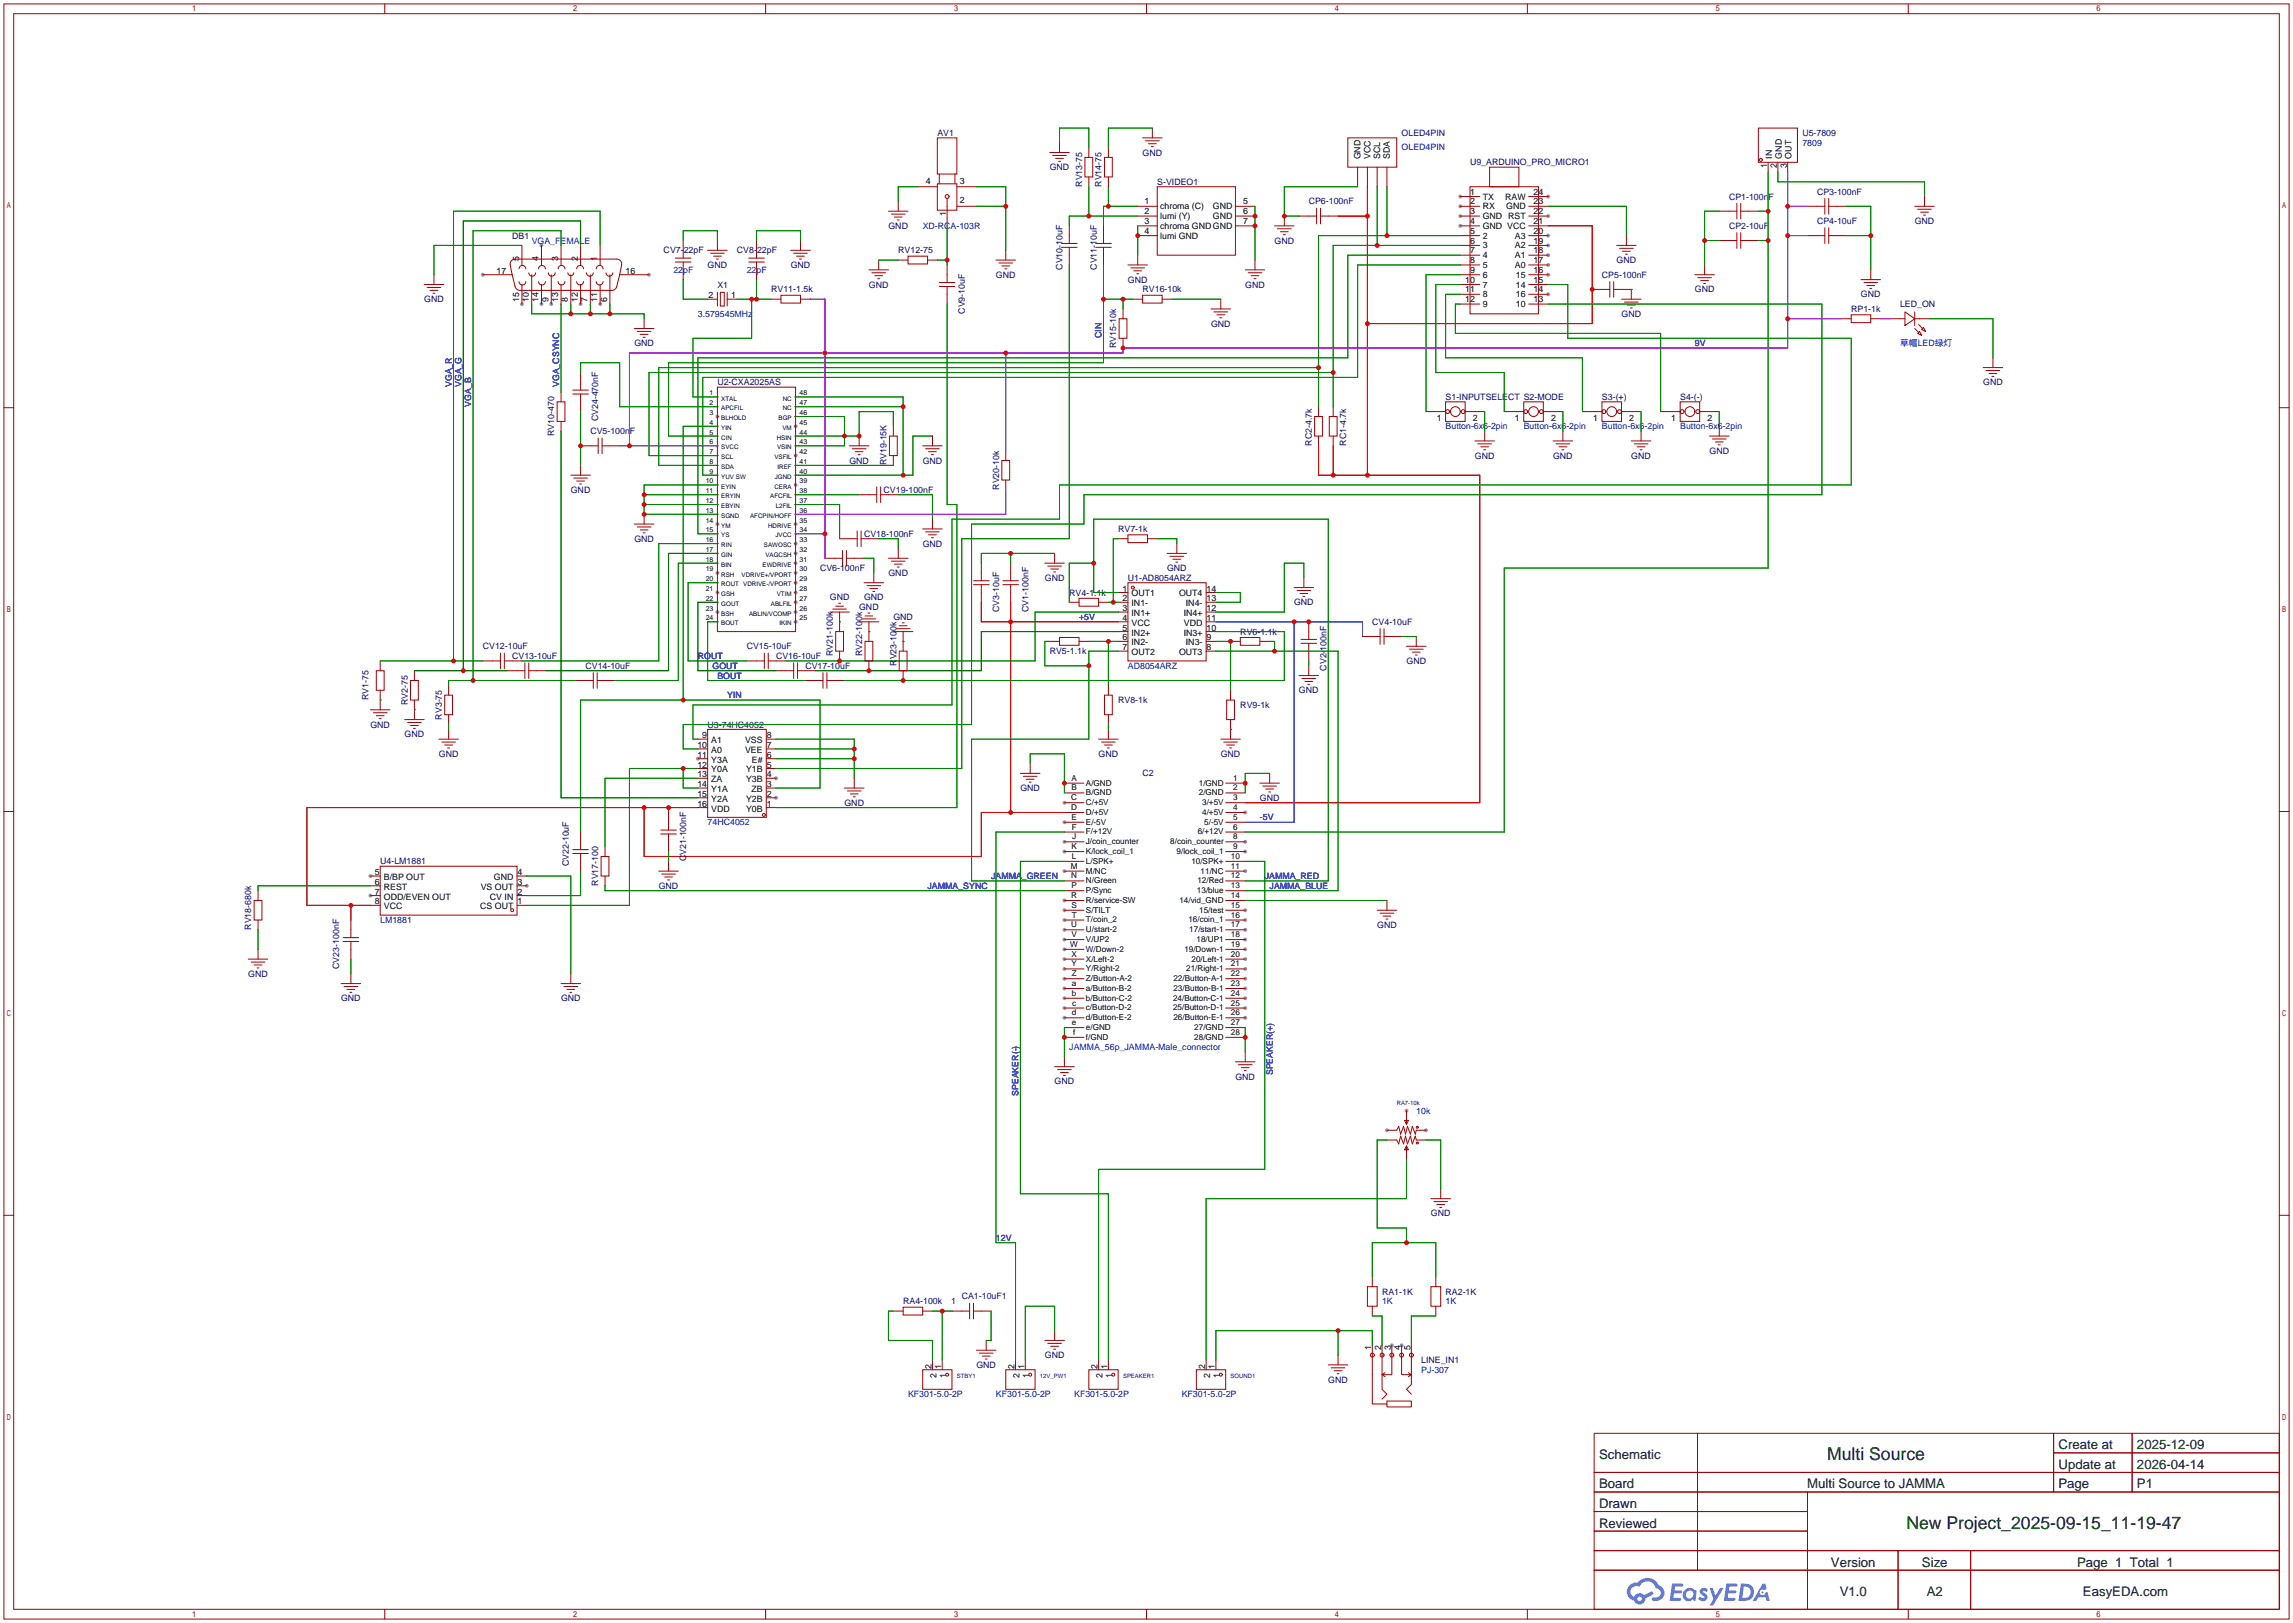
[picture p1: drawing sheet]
<svg xmlns="http://www.w3.org/2000/svg" width="596mm" height="422mm" viewBox="0 0 596 422" stroke-linecap="round" stroke-linejoin="round" font-family="sans-serif">
<defs><g id="words">
<g font-size="4.6">
<text x="474.8" y="379.4">Multi Source</text>
<text x="495.4" y="397.2">New Project_2025-09-15_11-19-47</text>
</g>
<g font-size="3.4">
<text x="534.9" y="376.5">Create at</text>
<text x="555.3" y="376.5">2025-12-09</text>
<text x="415.5" y="379.1">Schematic</text>
<text x="534.9" y="381.6">Update at</text>
<text x="555.3" y="381.6">2026-04-14</text>
<text x="415.5" y="386.7">Board</text>
<text x="469.6" y="386.7">Multi Source to JAMMA</text>
<text x="534.9" y="386.7">Page</text>
<text x="555.3" y="386.7">P1</text>
<text x="415.5" y="391.8">Drawn</text>
<text x="415.5" y="396.9">Reviewed</text>
<text x="475.8" y="407">Version</text>
<text x="499.5" y="407">Size</text>
<text x="539.8" y="407">Page 1 Total 1</text>
<text x="478.1" y="414.6">V1.0</text>
<text x="500.7" y="414.6">A2</text>
<text x="541.3" y="414.6">EasyEDA.com</text>
</g>
<g font-size="2.3" fill="#000080">
<text x="243.6" y="35.3">AV1</text>
<text x="364.2" y="35.3">OLED4PIN</text>
<text x="468.4" y="35.3">U5-7809</text>
<text x="296.9" y="40.4">GND</text>
<text x="272.8" y="44.2">GND</text>
<text x="382" y="43">U9_ARDUINO_PRO_MICRO1</text>
<text x="281.2" y="48.5" transform="rotate(-90 281.2 48.5)">RV13-75</text>
<text x="286.3" y="48.5" transform="rotate(-90 286.3 48.5)">RV14-75</text>
<text x="300.7" y="48">S-VIDEO1</text>
<text x="340.1" y="53.1">CP6-100nF</text>
<text x="449.3" y="51.8">CP1-100nF</text>
<text x="472.2" y="50.6">CP3-100nF</text>
<text x="230.9" y="59.5">GND</text>
<text x="449.3" y="59.5">CP2-10uF</text>
<text x="472.2" y="58.2">CP4-10uF</text>
<text x="497.6" y="58.2">GND</text>
<text x="133.1" y="62">DB1</text>
<text x="172.5" y="65.8">CV7-22pF</text>
<text x="191.5" y="65.8">CV8-22pF</text>
<text x="233.4" y="65.8">RV12-75</text>
<text x="331.2" y="63.3">GND</text>
<text x="183.9" y="69.6">GND</text>
<text x="205.5" y="69.6">GND</text>
<text x="276.1" y="70.1" transform="rotate(-90 276.1 70.1)">CV10-10uF</text>
<text x="285" y="70.1" transform="rotate(-90 285 70.1)">CV11-10uF</text>
<text x="420.1" y="68.4">GND</text>
<text x="186.4" y="74.7">X1</text>
<text x="200.4" y="76">RV11-1.5k</text>
<text x="225.8" y="74.7">GND</text>
<text x="258.8" y="72.2">GND</text>
<text x="293.1" y="73.4">GND</text>
<text x="296.9" y="76">RV16-10k</text>
<text x="323.6" y="74.7">GND</text>
<text x="416.3" y="72.2">CP5-100nF</text>
<text x="440.4" y="76">GND</text>
<text x="483.6" y="77.2">GND</text>
<text x="110.2" y="78.5">GND</text>
<text x="250.7" y="81.5" transform="rotate(-90 250.7 81.5)">CV9-10uF</text>
<text x="421.4" y="82.3">GND</text>
<text x="481.1" y="81.1">RP1-1k</text>
<text x="493.8" y="79.8">LED_ON</text>
<text x="164.8" y="89.9">GND</text>
<text x="314.7" y="84.9">GND</text>
<text x="290.1" y="90.4" transform="rotate(-90 290.1 90.4)">RV15-10k</text>
<text x="186.4" y="100.1">U2-CXA2025AS</text>
<text x="515.4" y="100.1">GND</text>
<text x="375.7" y="103.9">S1-INPUTSELECT S2-MODE</text>
<text x="416.3" y="103.9">S3-(+)</text>
<text x="436.6" y="103.9">S4-(-)</text>
<text x="144" y="113.3" transform="rotate(-90 144 113.3)">RV10-470</text>
<text x="153.4" y="112.8">CV5-100nF</text>
<text x="155.5" y="109.5" transform="rotate(-90 155.5 109.5)">CV24-470nF</text>
<text x="340.9" y="115.8" transform="rotate(-90 340.9 115.8)">RC2-4.7k</text>
<text x="349.8" y="115.8" transform="rotate(-90 349.8 115.8)">RC1-4.7k</text>
<text x="383.3" y="119.2">GND</text>
<text x="403.6" y="119.2">GND</text>
<text x="423.9" y="119.2">GND</text>
<text x="444.2" y="117.9">GND</text>
<text x="220.7" y="120.4">GND</text>
<text x="230.4" y="120.9" transform="rotate(-90 230.4 120.9)">RV19-15K</text>
<text x="239.8" y="120.4">GND</text>
<text x="148.3" y="128">GND</text>
<text x="229.6" y="128">CV19-100nF</text>
<text x="259.6" y="127.3" transform="rotate(-90 259.6 127.3)">RV20-10k</text>
<text x="164.8" y="140.7">GND</text>
<text x="224.5" y="139.5">CV18-100nF</text>
<text x="239.8" y="142">GND</text>
<text x="290.6" y="138.2">RV7-1k</text>
<text x="213.1" y="148.4">CV6-100nF</text>
<text x="230.9" y="149.6">GND</text>
<text x="303.3" y="148.4">GND</text>
<text x="215.6" y="156">GND</text>
<text x="224.5" y="156">GND</text>
<text x="271.5" y="150.9">GND</text>
<text x="277.9" y="154.7">RV4-1.1k</text>
<text x="293.1" y="150.9">U1-AD8054ARZ</text>
<text x="223.3" y="158.5">GND</text>
<text x="232.2" y="161.1">GND</text>
<text x="259.6" y="159" transform="rotate(-90 259.6 159)">CV3-10uF</text>
<text x="267.2" y="159" transform="rotate(-90 267.2 159)">CV1-100nF</text>
<text x="336.3" y="157.3">GND</text>
<text x="322.3" y="164.9">RV6-1.1k</text>
<text x="356.6" y="162.3">CV4-10uF</text>
<text x="125.5" y="168.7">CV12-10uF</text>
<text x="133.1" y="171.2">CV13-10uF</text>
<text x="152.1" y="173.8">CV14-10uF</text>
<text x="194.1" y="168.7">CV15-10uF</text>
<text x="201.7" y="171.2">CV16-10uF</text>
<text x="209.3" y="173.8">CV17-10uF</text>
<text x="216.4" y="170.4" transform="rotate(-90 216.4 170.4)">RV21-100k</text>
<text x="224.1" y="170.4" transform="rotate(-90 224.1 170.4)">RV22-100k</text>
<text x="232.9" y="173" transform="rotate(-90 232.9 173)">RV23-100k</text>
<text x="272.8" y="170">RV5-1.1k</text>
<text x="365.5" y="172.5">GND</text>
<text x="344.7" y="174.2" transform="rotate(-90 344.7 174.2)">CV2-100nF</text>
<text x="95.8" y="181.9" transform="rotate(-90 95.8 181.9)">RV1-75</text>
<text x="105.9" y="183.1" transform="rotate(-90 105.9 183.1)">RV2-75</text>
<text x="290.6" y="182.7">RV8-1k</text>
<text x="322.3" y="183.9">RV9-1k</text>
<text x="337.6" y="180.1">GND</text>
<text x="96.3" y="189">GND</text>
<text x="105.2" y="191.5">GND</text>
<text x="114.8" y="186.9" transform="rotate(-90 114.8 186.9)">RV3-75</text>
<text x="183.9" y="189">U3-74HC4052</text>
<text x="114" y="196.6">GND</text>
<text x="285.5" y="196.6">GND</text>
<text x="317.2" y="196.6">GND</text>
<text x="296.9" y="201.7">C2</text>
<text x="219.5" y="209.3">GND</text>
<text x="265.2" y="205.5">GND</text>
<text x="327.4" y="208.1">GND</text>
<text x="98.8" y="224.6">U4-LM1881</text>
<text x="147.9" y="225" transform="rotate(-90 147.9 225)">CV22-10uF</text>
<text x="178.3" y="223.8" transform="rotate(-90 178.3 223.8)">CV21-100nF</text>
<text x="155.5" y="230.1" transform="rotate(-90 155.5 230.1)">RV17-100</text>
<text x="171.2" y="230.9">GND</text>
<text x="65.3" y="241.6" transform="rotate(-90 65.3 241.6)">RV18-680k</text>
<text x="357.9" y="241.1">GND</text>
<text x="88.2" y="251.7" transform="rotate(-90 88.2 251.7)">CV23-100nF</text>
<text x="64.5" y="253.8">GND</text>
<text x="88.6" y="260.1">GND</text>
<text x="145.8" y="260.1">GND</text>
<text x="274.1" y="281.7">GND</text>
<text x="321.1" y="280.4">GND</text>
<text x="371.9" y="316">GND</text>
<text x="234.7" y="338.9">RA4-100k</text>
<text x="247.2" y="338.9">1</text>
<text x="249.9" y="337.6">CA1-10uF1</text>
<text x="359.2" y="336.3">RA1-1K</text>
<text x="375.7" y="336.3">RA2-1K</text>
<text x="271.5" y="352.8">GND</text>
<text x="253.7" y="355.4">GND</text>
<text x="345.2" y="359.2">GND</text>
<text x="369.3" y="354.1">LINE_IN1</text>
</g>
<g font-size="2.3">
<text x="353.6" y="41.4" transform="rotate(-90 353.6 41.4)">GND</text>
<text x="356.1" y="41.4" transform="rotate(-90 356.1 41.4)">VCC</text>
<text x="358.7" y="41.4" transform="rotate(-90 358.7 41.4)">SCL</text>
<text x="361.2" y="41.4" transform="rotate(-90 361.2 41.4)">SDA</text>
<text x="460.5" y="41.2" transform="rotate(-90 460.5 41.2)">IN</text>
<text x="463" y="41.2" transform="rotate(-90 463 41.2)">GND</text>
<text x="465.6" y="41.2" transform="rotate(-90 465.6 41.2)">OUT</text>
<text x="240.6" y="47.8">4</text>
<text x="249.4" y="47.8">3</text>
<text x="459.2" y="43.6" transform="rotate(-90 459.2 43.6)">1</text>
<text x="461.8" y="43.6" transform="rotate(-90 461.8 43.6)">2</text>
<text x="464.3" y="43.6" transform="rotate(-90 464.3 43.6)">3</text>
<text x="249.4" y="52.9">2</text>
<text x="297.4" y="53.1">1</text>
<text x="323.1" y="53.1">5</text>
<text x="382" y="50.6">1</text>
<text x="382" y="53.1">2</text>
<text x="385.3" y="51.8">TX</text>
<text x="391.2" y="51.8">RAW</text>
<text x="398.5" y="53.1">23</text>
<text x="398.5" y="50.6">24</text>
<text x="245.9" y="56.1" transform="rotate(-90 245.9 56.1)">1</text>
<text x="297.4" y="55.7">2</text>
<text x="297.4" y="58.2">3</text>
<text x="301.5" y="54.4">chroma (C)</text>
<text x="301.5" y="56.9">lumi (Y)</text>
<text x="301.5" y="59.5">chroma GNDGND</text>
<text x="315.2" y="56.9">GND</text>
<text x="315.2" y="54.4">GND</text>
<text x="323.1" y="58.2">7</text>
<text x="323.1" y="55.7">6</text>
<text x="382" y="55.7">3</text>
<text x="382" y="58.2">4</text>
<text x="385.3" y="54.4">RX</text>
<text x="385.3" y="56.9">GND RST</text>
<text x="385.3" y="59.5">GND VCC</text>
<text x="391.4" y="54.4">GND</text>
<text x="398.5" y="58.2">21</text>
<text x="398.5" y="55.7">22</text>
<text x="297.4" y="60.7">4</text>
<text x="301.5" y="62">lumi GND</text>
<text x="382" y="60.7">5</text>
<text x="382" y="63.3">6</text>
<text x="382" y="65.8">7</text>
<text x="385.3" y="62">2</text>
<text x="385.3" y="64.5">3</text>
<text x="393.7" y="64.5">A2</text>
<text x="393.7" y="62">A3</text>
<text x="398.5" y="65.8">18</text>
<text x="398.5" y="63.3">19</text>
<text x="398.5" y="60.7">20</text>
<text x="129" y="71.1">17</text>
<text x="134.9" y="67.8" transform="rotate(-90 134.9 67.8)">5</text>
<text x="140" y="67.8" transform="rotate(-90 140 67.8)">4</text>
<text x="145.1" y="67.8" transform="rotate(-90 145.1 67.8)">3</text>
<text x="150.1" y="67.8" transform="rotate(-90 150.1 67.8)">2</text>
<text x="155.2" y="67.8" transform="rotate(-90 155.2 67.8)">1</text>
<text x="162.6" y="71.1">16</text>
<text x="382" y="68.4">8</text>
<text x="382" y="70.9">9</text>
<text x="385.3" y="67.1">4</text>
<text x="385.3" y="69.6">5</text>
<text x="393.7" y="69.6">A0</text>
<text x="393.7" y="67.1">A1</text>
<text x="398.5" y="70.9">16</text>
<text x="398.5" y="68.4">17</text>
<text x="184.1" y="77.5">2</text>
<text x="190" y="77.5">1</text>
<text x="380.7" y="73.4">10</text>
<text x="380.7" y="76">11</text>
<text x="385.3" y="72.2">6</text>
<text x="385.3" y="74.7">7</text>
<text x="385.3" y="77.2">8</text>
<text x="394" y="77.2">16</text>
<text x="394" y="74.7">14</text>
<text x="394" y="72.2">15</text>
<text x="398.5" y="76">14</text>
<text x="398.5" y="73.4">15</text>
<text x="134.9" y="78.5" transform="rotate(-90 134.9 78.5)">15</text>
<text x="137.4" y="78.5" transform="rotate(-90 137.4 78.5)">10</text>
<text x="140" y="78.5" transform="rotate(-90 140 78.5)">14</text>
<text x="142.5" y="78.5" transform="rotate(-90 142.5 78.5)">9</text>
<text x="145.1" y="78.5" transform="rotate(-90 145.1 78.5)">13</text>
<text x="147.6" y="78.5" transform="rotate(-90 147.6 78.5)">8</text>
<text x="150.1" y="78.5" transform="rotate(-90 150.1 78.5)">12</text>
<text x="152.7" y="78.5" transform="rotate(-90 152.7 78.5)">7</text>
<text x="155.2" y="78.5" transform="rotate(-90 155.2 78.5)">11</text>
<text x="157.8" y="78.5" transform="rotate(-90 157.8 78.5)">6</text>
<text x="380.7" y="78.5">12</text>
<text x="385.3" y="79.8">9</text>
<text x="394" y="79.8">10</text>
<text x="398.5" y="78.5">13</text>
<text x="373.4" y="109.2">1</text>
<text x="382.8" y="109.2">2</text>
<text x="393.7" y="109.2">1</text>
<text x="403.1" y="109.2">2</text>
<text x="414" y="109.2">1</text>
<text x="423.4" y="109.2">2</text>
<text x="434.3" y="109.2">1</text>
<text x="443.7" y="109.2">2</text>
<text x="291.7" y="153.7">1</text>
<text x="294.1" y="154.9">OUT1</text>
<text x="306.4" y="154.9">OUT4</text>
<text x="313.6" y="153.7">14</text>
<text x="291.7" y="156.2">2</text>
<text x="291.7" y="158.8">3</text>
<text x="291.7" y="161.3">4</text>
<text x="294.1" y="157.5">IN1-</text>
<text x="294.1" y="160">IN1+</text>
<text x="307.6" y="160">IN4+</text>
<text x="308.2" y="157.5">IN4-</text>
<text x="313.6" y="161.3">11</text>
<text x="313.6" y="158.8">12</text>
<text x="313.6" y="156.2">13</text>
<text x="291.7" y="163.8">5</text>
<text x="291.7" y="166.4">6</text>
<text x="294.1" y="162.6">VCC</text>
<text x="294.1" y="165.1">IN2+</text>
<text x="294.1" y="167.6">IN2-</text>
<text x="307.6" y="165.1">IN3+</text>
<text x="307.7" y="162.6">VDD</text>
<text x="308.2" y="167.6">IN3-</text>
<text x="313.6" y="166.4">9</text>
<text x="313.6" y="163.8">10</text>
<text x="291.7" y="168.9">7</text>
<text x="294.1" y="170.2">OUT2</text>
<text x="306.4" y="170.2">OUT3</text>
<text x="313.6" y="168.9">8</text>
<text x="182.5" y="191.8">9</text>
<text x="199.3" y="191.8">8</text>
<text x="181.2" y="194.3">10</text>
<text x="181.2" y="196.9">11</text>
<text x="184.8" y="193">A1</text>
<text x="184.8" y="195.6">A0</text>
<text x="193.6" y="195.6">VEE</text>
<text x="193.6" y="193">VSS</text>
<text x="199.3" y="196.9">6</text>
<text x="199.3" y="194.3">7</text>
<text x="181.2" y="199.4">12</text>
<text x="181.2" y="201.9">13</text>
<text x="184.8" y="198.1">Y3A</text>
<text x="184.8" y="200.7">Y0A</text>
<text x="184.8" y="203.2">ZA</text>
<text x="193.9" y="203.2">Y3B</text>
<text x="193.9" y="200.7">Y1B</text>
<text x="195.4" y="198.1">E#</text>
<text x="199.3" y="201.9">4</text>
<text x="199.3" y="199.4">5</text>
<text x="181.2" y="204.5">14</text>
<text x="181.2" y="207">15</text>
<text x="181.2" y="209.6">16</text>
<text x="184.8" y="205.7">Y1A</text>
<text x="184.8" y="208.3">Y2A</text>
<text x="193.9" y="208.3">Y2B</text>
<text x="195.3" y="205.7">ZB</text>
<text x="199.3" y="209.6">1</text>
<text x="199.3" y="207">2</text>
<text x="199.3" y="204.5">3</text>
<text x="184.8" y="210.8">VDD</text>
<text x="193.9" y="210.8">Y0B</text>
<text x="97.4" y="227.3">5</text>
<text x="134.5" y="227.3">4</text>
<text x="97.4" y="232.4">7</text>
<text x="97.4" y="229.9">6</text>
<text x="99.7" y="233.7">ODD/EVEN OUT</text>
<text x="99.7" y="231.1">REST</text>
<text x="99.7" y="228.6">B/BP OUT</text>
<text x="124.9" y="231.1">VS OUT</text>
<text x="127.3" y="233.7">CV IN</text>
<text x="128.3" y="228.6">GND</text>
<text x="134.5" y="229.9">3</text>
<text x="134.5" y="232.4">2</text>
<text x="97.4" y="235">8</text>
<text x="99.7" y="236.2">VCC</text>
<text x="124.8" y="236.2">CS OUT</text>
<text x="134.5" y="235">1</text>
<text x="356.4" y="350.8" transform="rotate(-90 356.4 350.8)">1</text>
<text x="358.9" y="350.8" transform="rotate(-90 358.9 350.8)">2</text>
<text x="361.4" y="350.8" transform="rotate(-90 361.4 350.8)">3</text>
<text x="364" y="350.8" transform="rotate(-90 364 350.8)">4</text>
<text x="366.5" y="350.8" transform="rotate(-90 366.5 350.8)">5</text>
<text x="242.1" y="355.7" transform="rotate(-90 242.1 355.7)">2</text>
<text x="243.3" y="358.1" transform="rotate(-90 243.3 358.1)">2</text>
<text x="244.6" y="355.7" transform="rotate(-90 244.6 355.7)">1</text>
<text x="245.9" y="358.1" transform="rotate(-90 245.9 358.1)">1</text>
<text x="263.7" y="355.7" transform="rotate(-90 263.7 355.7)">2</text>
<text x="264.9" y="358.1" transform="rotate(-90 264.9 358.1)">2</text>
<text x="266.2" y="355.7" transform="rotate(-90 266.2 355.7)">1</text>
<text x="267.5" y="358.1" transform="rotate(-90 267.5 358.1)">1</text>
<text x="285.2" y="355.7" transform="rotate(-90 285.2 355.7)">2</text>
<text x="286.5" y="358.1" transform="rotate(-90 286.5 358.1)">2</text>
<text x="287.8" y="355.7" transform="rotate(-90 287.8 355.7)">1</text>
<text x="289.1" y="358.1" transform="rotate(-90 289.1 358.1)">1</text>
<text x="313.2" y="355.7" transform="rotate(-90 313.2 355.7)">2</text>
<text x="314.5" y="358.1" transform="rotate(-90 314.5 358.1)">2</text>
<text x="315.7" y="355.7" transform="rotate(-90 315.7 355.7)">1</text>
<text x="317" y="358.1" transform="rotate(-90 317 358.1)">1</text>
</g>
<g font-size="2.3" fill="#00f">
<text x="364.2" y="38.9">OLED4PIN</text>
<text x="468.4" y="37.9">7809</text>
<text x="239.8" y="59.5">XD-RCA-103R</text>
<text x="138.2" y="63.3">VGA_FEMALE</text>
<text x="175" y="70.9">22pF</text>
<text x="194.1" y="70.9">22pF</text>
<text x="181.4" y="82.3">3.579545MHz</text>
<text x="286.3" y="87.9" transform="rotate(-90 286.3 87.9)">CIN</text>
<text x="440.4" y="89.9">9V</text>
<text x="493.8" y="89.9">草帽LED绿灯</text>
<text x="117.4" y="100.6" transform="rotate(-90 117.4 100.6)">VGA_R</text>
<text x="119.9" y="100.6" transform="rotate(-90 119.9 100.6)">VGA_G</text>
<text x="145.3" y="100.6" transform="rotate(-90 145.3 100.6)">VGA_CSYNC</text>
<text x="122.5" y="105.7" transform="rotate(-90 122.5 105.7)">VGA_B</text>
<text x="375.7" y="111.5">Button-6x6-2pin</text>
<text x="396" y="111.5">Button-6x6-2pin</text>
<text x="416.3" y="111.5">Button-6x6-2pin</text>
<text x="436.6" y="111.5">Button-6x6-2pin</text>
<text x="280.4" y="161.1">+5V</text>
<text x="181.4" y="171.2">ROUT</text>
<text x="185.2" y="173.8">GOUT</text>
<text x="293.1" y="173.8">AD8054ARZ</text>
<text x="186.4" y="176.3">BOUT</text>
<text x="189" y="181.4">YIN</text>
<text x="183.9" y="214.4">74HC4052</text>
<text x="327.4" y="213.1">-5V</text>
<text x="241" y="230.9">JAMMA_SYNC</text>
<text x="257.6" y="228.4">JAMMA_GREEN</text>
<text x="328.7" y="228.4">JAMMA_RED</text>
<text x="329.9" y="230.9">JAMMA_BLUE</text>
<text x="98.8" y="239.8">LM1881</text>
<text x="277.9" y="272.8">JAMMA_56p_JAMMA-Male_connector</text>
<text x="330.7" y="279.3" transform="rotate(-90 330.7 279.3)">SPEAKER(+)</text>
<text x="264.7" y="284.7" transform="rotate(-90 264.7 284.7)">SPEAKER(-)</text>
<text x="368" y="289.3">10k</text>
<text x="258.8" y="322.4">12V</text>
<text x="359.2" y="338.9">1K</text>
<text x="375.7" y="338.9">1K</text>
<text x="369.3" y="356.6">PJ-307</text>
<text x="236" y="363">KF301-5.0-2P</text>
<text x="258.8" y="363">KF301-5.0-2P</text>
<text x="279.1" y="363">KF301-5.0-2P</text>
<text x="307.1" y="363">KF301-5.0-2P</text>
</g>
<g font-size="2.1">
<text x="278.4" y="202.8">A</text>
<text x="320.5" y="202.8">1</text>
<text x="278.4" y="207.9">C</text>
<text x="278.4" y="205.4">B</text>
<text x="282.2" y="204.1">A/GND</text>
<text x="282.2" y="206.6">B/GND</text>
<text x="282.2" y="209.2">C/+5V</text>
<text x="311.5" y="204.1">1/GND</text>
<text x="311.5" y="206.6">2/GND</text>
<text x="312.4" y="209.2">3/+5V</text>
<text x="320.5" y="205.4">2</text>
<text x="320.5" y="207.9">3</text>
<text x="278.4" y="210.4">D</text>
<text x="278.4" y="213">E</text>
<text x="278.5" y="215.5">F</text>
<text x="282.2" y="211.7">D/+5V</text>
<text x="282.2" y="214.2">E/-5V</text>
<text x="312.4" y="211.7">4/+5V</text>
<text x="312.9" y="214.2">5/-5V</text>
<text x="320.5" y="210.4">4</text>
<text x="320.5" y="213">5</text>
<text x="320.5" y="215.5">6</text>
<text x="278.4" y="220.6">K</text>
<text x="278.6" y="218.1">J</text>
<text x="282.2" y="216.8">F/+12V</text>
<text x="282.2" y="219.3">J/coin_counter</text>
<text x="282.2" y="221.9">K/lock_coil_1</text>
<text x="304.1" y="219.3">8/coin_counter</text>
<text x="305.8" y="221.9">9/lock_coil_1</text>
<text x="311.2" y="216.8">6/+12V</text>
<text x="320.5" y="218.1">8</text>
<text x="320.5" y="220.6">9</text>
<text x="278.3" y="225.7">M</text>
<text x="278.6" y="223.1">L</text>
<text x="282.2" y="224.4">L/SPK+</text>
<text x="282.2" y="226.9">M/NC</text>
<text x="309.6" y="224.4">10/SPK+</text>
<text x="312" y="226.9">11/NC</text>
<text x="319.9" y="223.1">10</text>
<text x="319.9" y="225.7">11</text>
<text x="278.4" y="228.2">N</text>
<text x="278.4" y="233.3">R</text>
<text x="278.4" y="230.8">P</text>
<text x="282.2" y="229.5">N/Green</text>
<text x="282.2" y="232">P/Sync</text>
<text x="311.1" y="232">13/blue</text>
<text x="311.2" y="229.5">12/Red</text>
<text x="319.9" y="228.2">12</text>
<text x="319.9" y="230.8">13</text>
<text x="319.9" y="233.3">14</text>
<text x="278.4" y="235.8">S</text>
<text x="278.5" y="238.4">T</text>
<text x="282.2" y="234.6">R/service-SW</text>
<text x="282.2" y="237.1">S/TILT</text>
<text x="282.2" y="239.6">T/coin_2</text>
<text x="306.5" y="234.6">14/vid_GND</text>
<text x="308.8" y="239.6">16/coin_1</text>
<text x="311.7" y="237.1">15/test</text>
<text x="319.9" y="235.8">15</text>
<text x="319.9" y="238.4">16</text>
<text x="278.1" y="246">W</text>
<text x="278.4" y="240.9">U</text>
<text x="278.4" y="243.5">V</text>
<text x="282.2" y="242.2">U/start-2</text>
<text x="282.2" y="244.7">V/UP2</text>
<text x="309.1" y="242.2">17/start-1</text>
<text x="310.9" y="244.7">18/UP1</text>
<text x="319.9" y="240.9">17</text>
<text x="319.9" y="243.5">18</text>
<text x="319.9" y="246">19</text>
<text x="278.4" y="248.5">X</text>
<text x="278.4" y="251.1">Y</text>
<text x="282.2" y="247.3">W/Down-2</text>
<text x="282.2" y="249.8">X/Left-2</text>
<text x="307.8" y="247.3">19/Down-1</text>
<text x="309.7" y="249.8">20/Left-1</text>
<text x="319.9" y="248.5">20</text>
<text x="319.9" y="251.1">21</text>
<text x="278.5" y="253.6">Z</text>
<text x="278.6" y="256.2">a</text>
<text x="282.2" y="252.3">Y/Right-2</text>
<text x="282.2" y="254.9">Z/Button-A-2</text>
<text x="282.2" y="257.4">a/Button-B-2</text>
<text x="304.9" y="254.9">22/Button-A-1</text>
<text x="304.9" y="257.4">23/Button-B-1</text>
<text x="308.2" y="252.3">21/Right-1</text>
<text x="319.9" y="253.6">22</text>
<text x="319.9" y="256.2">23</text>
<text x="278.6" y="258.7">b</text>
<text x="278.6" y="263.8">d</text>
<text x="278.6" y="261.2">c</text>
<text x="282.2" y="260">b/Button-C-2</text>
<text x="282.2" y="262.5">c/Button-D-2</text>
<text x="304.8" y="260">24/Button-C-1</text>
<text x="304.8" y="262.5">25/Button-D-1</text>
<text x="319.9" y="258.7">24</text>
<text x="319.9" y="261.2">25</text>
<text x="319.9" y="263.8">26</text>
<text x="278.6" y="266.3">e</text>
<text x="278.9" y="268.9">f</text>
<text x="282.2" y="265">d/Button-E-2</text>
<text x="282.2" y="267.6">e/GND</text>
<text x="304.9" y="265">26/Button-E-1</text>
<text x="310.4" y="267.6">27/GND</text>
<text x="319.9" y="266.3">27</text>
<text x="319.9" y="268.9">28</text>
<text x="282.2" y="270.1">f/GND</text>
<text x="310.4" y="270.1">28/GND</text>
</g>
<g font-size="1.8">
<text x="184.4" y="107.8">3</text>
<text x="184.4" y="105.3">2</text>
<text x="184.4" y="102.7">1</text>
<text x="207.8" y="107.8">46</text>
<text x="207.8" y="105.3">47</text>
<text x="207.8" y="102.7">48</text>
<text x="184.4" y="112.9">5</text>
<text x="184.4" y="110.4">4</text>
<text x="207.8" y="112.9">44</text>
<text x="207.8" y="110.4">45</text>
<text x="184.4" y="118">7</text>
<text x="184.4" y="115.4">6</text>
<text x="207.8" y="118">42</text>
<text x="207.8" y="115.4">43</text>
<text x="183.4" y="125.6">10</text>
<text x="184.4" y="123.1">9</text>
<text x="184.4" y="120.5">8</text>
<text x="207.8" y="125.6">39</text>
<text x="207.8" y="123.1">40</text>
<text x="207.8" y="120.5">41</text>
<text x="183.4" y="130.7">12</text>
<text x="183.4" y="128.1">11</text>
<text x="207.8" y="130.7">37</text>
<text x="207.8" y="128.1">38</text>
<text x="183.4" y="135.8">14</text>
<text x="183.4" y="133.2">13</text>
<text x="207.8" y="135.8">35</text>
<text x="207.8" y="133.2">36</text>
<text x="183.4" y="143.4">17</text>
<text x="183.4" y="140.8">16</text>
<text x="183.4" y="138.3">15</text>
<text x="207.8" y="143.4">32</text>
<text x="207.8" y="140.8">33</text>
<text x="207.8" y="138.3">34</text>
<text x="183.4" y="148.5">19</text>
<text x="183.4" y="145.9">18</text>
<text x="207.8" y="148.5">30</text>
<text x="207.8" y="145.9">31</text>
<text x="183.4" y="153.5">21</text>
<text x="183.4" y="151">20</text>
<text x="207.8" y="153.5">28</text>
<text x="207.8" y="151">29</text>
<text x="183.4" y="161.2">24</text>
<text x="183.4" y="158.6">23</text>
<text x="183.4" y="156.1">22</text>
<text x="207.8" y="161.2">25</text>
<text x="207.8" y="158.6">26</text>
<text x="207.8" y="156.1">27</text>
</g>
<g font-size="1.6">
<text x="187.4" y="106.6">APCFIL</text>
<text x="187.4" y="104.1">XTAL</text>
<text x="203.4" y="106.6">NC</text>
<text x="203.4" y="104.1">NC</text>
<text x="187.4" y="111.7">YIN</text>
<text x="187.4" y="109.1">BLHOLD</text>
<text x="202.3" y="109.1">BGP</text>
<text x="203.3" y="111.7">VM</text>
<text x="187.4" y="119.3">SCL</text>
<text x="187.4" y="116.8">SVCC</text>
<text x="187.4" y="114.2">CIN</text>
<text x="201.2" y="119.3">VSFIL</text>
<text x="201.9" y="114.2">HSIN</text>
<text x="202" y="116.8">VSIN</text>
<text x="187.4" y="124.4">YUV SW</text>
<text x="187.4" y="121.8">SDA</text>
<text x="201.3" y="124.4">JGND</text>
<text x="202" y="121.8">IREF</text>
<text x="187.4" y="132">EBYIN</text>
<text x="187.4" y="129.5">ERYIN</text>
<text x="187.4" y="126.9">EYIN</text>
<text x="200.2" y="129.5">AFCFIL</text>
<text x="201.2" y="126.9">CERA</text>
<text x="201.6" y="132">L2FIL</text>
<text x="187.4" y="137.1">YM</text>
<text x="187.4" y="134.5">SGND</text>
<text x="194.9" y="134.5">AFCPIN/HOFF</text>
<text x="199.6" y="137.1">HDRIVE</text>
<text x="187.4" y="142.2">RIN</text>
<text x="187.4" y="139.6">YS</text>
<text x="198.5" y="142.2">SAWOSC</text>
<text x="201.5" y="139.6">JVCC</text>
<text x="187.4" y="149.8">RSH</text>
<text x="187.4" y="147.2">BIN</text>
<text x="187.4" y="144.7">GIN</text>
<text x="192.7" y="149.8">VDRIVE+/VPORT</text>
<text x="198.2" y="147.2">EWDRIVE</text>
<text x="198.9" y="144.7">VAGCSH</text>
<text x="187.4" y="154.9">GSH</text>
<text x="187.4" y="152.3">ROUT VDRIVE-/VPORT</text>
<text x="201.9" y="154.9">VTIM</text>
<text x="187.4" y="159.9">BSH</text>
<text x="187.4" y="157.4">GOUT</text>
<text x="194.7" y="159.9">ABLIN/VCOMP</text>
<text x="200.3" y="157.4">ABLFIL</text>
<text x="187.4" y="162.5">BOUT</text>
<text x="202.6" y="162.5">IKIN</text>
</g>
<g font-size="1.5" fill="#000080">
<text x="363" y="286.9">RA7-10k</text>
<text x="248.7" y="358.1">STBY1</text>
<text x="270.3" y="358.1">12V_PW1</text>
<text x="291.8" y="358.1">SPEAKER1</text>
<text x="319.8" y="358.1">SOUND1</text>
</g>
</g></defs>
<g fill="#999">
<circle cx="323.6" cy="226.3" r=".51"/>
<circle cx="323.6" cy="236.5" r=".51"/>
<circle cx="323.6" cy="239" r=".51"/>
<circle cx="323.6" cy="241.6" r=".51"/>
<circle cx="323.6" cy="244.1" r=".51"/>
<circle cx="323.6" cy="246.6" r=".51"/>
<circle cx="323.6" cy="249.2" r=".51"/>
<circle cx="323.6" cy="251.7" r=".51"/>
<circle cx="323.6" cy="254.3" r=".51"/>
<circle cx="323.6" cy="256.8" r=".51"/>
<circle cx="323.6" cy="259.3" r=".51"/>
<circle cx="323.6" cy="261.9" r=".51"/>
<circle cx="323.6" cy="264.4" r=".51"/>
<circle cx="323.6" cy="211.1" r=".51"/>
<circle cx="323.6" cy="218.7" r=".51"/>
<circle cx="323.6" cy="221.2" r=".51"/>
<circle cx="276.6" cy="208.5" r=".51"/>
<circle cx="276.6" cy="213.6" r=".51"/>
<circle cx="276.6" cy="218.7" r=".51"/>
<circle cx="276.6" cy="221.2" r=".51"/>
<circle cx="276.6" cy="226.3" r=".51"/>
<circle cx="276.6" cy="233.9" r=".51"/>
<circle cx="276.6" cy="236.5" r=".51"/>
<circle cx="276.6" cy="239" r=".51"/>
<circle cx="276.6" cy="241.6" r=".51"/>
<circle cx="276.6" cy="244.1" r=".51"/>
<circle cx="276.6" cy="246.6" r=".51"/>
<circle cx="276.6" cy="249.2" r=".51"/>
<circle cx="276.6" cy="251.7" r=".51"/>
<circle cx="276.6" cy="254.3" r=".51"/>
<circle cx="276.6" cy="256.8" r=".51"/>
<circle cx="276.6" cy="259.3" r=".51"/>
<circle cx="276.6" cy="261.9" r=".51"/>
<circle cx="276.6" cy="264.4" r=".51"/>
<circle cx="361.7" cy="349.5" r=".51"/>
<circle cx="364.2" cy="349.5" r=".51"/>
<circle cx="365.5" cy="288.5" r=".51"/>
<circle cx="370.6" cy="293.6" r=".51"/>
<circle cx="360.4" cy="293.6" r=".51"/>
<circle cx="125.5" cy="71.4" r=".51"/>
<circle cx="168.7" cy="71.4" r=".51"/>
<circle cx="156" cy="79" r=".51"/>
<circle cx="135.6" cy="79" r=".51"/>
<circle cx="140.7" cy="79" r=".51"/>
<circle cx="150.9" cy="79" r=".51"/>
<circle cx="140.7" cy="63.8" r=".51"/>
<circle cx="143.3" cy="79" r=".51"/>
<circle cx="206.8" cy="161.5" r=".51"/>
<circle cx="206.8" cy="159" r=".51"/>
<circle cx="206.8" cy="156.5" r=".51"/>
<circle cx="206.8" cy="153.9" r=".51"/>
<circle cx="206.8" cy="151.4" r=".51"/>
<circle cx="206.8" cy="148.8" r=".51"/>
<circle cx="206.8" cy="146.3" r=".51"/>
<circle cx="206.8" cy="143.8" r=".51"/>
<circle cx="206.8" cy="141.2" r=".51"/>
<circle cx="206.8" cy="136.1" r=".51"/>
<circle cx="206.8" cy="126" r=".51"/>
<circle cx="206.8" cy="118.4" r=".51"/>
<circle cx="206.8" cy="110.7" r=".51"/>
<circle cx="186.4" cy="159" r=".51"/>
<circle cx="186.4" cy="153.9" r=".51"/>
<circle cx="186.4" cy="148.8" r=".51"/>
<circle cx="186.4" cy="136.1" r=".51"/>
<circle cx="186.4" cy="108.2" r=".51"/>
<circle cx="379.5" cy="51.1" r=".51"/>
<circle cx="379.5" cy="53.6" r=".51"/>
<circle cx="379.5" cy="56.1" r=".51"/>
<circle cx="379.5" cy="58.7" r=".51"/>
<circle cx="402.3" cy="76.5" r=".51"/>
<circle cx="402.3" cy="71.4" r=".51"/>
<circle cx="402.3" cy="68.8" r=".51"/>
<circle cx="402.3" cy="66.3" r=".51"/>
<circle cx="402.3" cy="63.8" r=".51"/>
<circle cx="402.3" cy="61.2" r=".51"/>
<circle cx="402.3" cy="56.1" r=".51"/>
<circle cx="402.3" cy="51.1" r=".51"/>
<circle cx="201.7" cy="207.3" r=".51"/>
<circle cx="201.7" cy="202.2" r=".51"/>
<circle cx="181.4" cy="197.1" r=".51"/>
<circle cx="96.3" cy="232.7" r=".51"/>
<circle cx="96.3" cy="227.6" r=".51"/>
<circle cx="136.9" cy="230.1" r=".51"/>
</g>
<g fill="none" stroke="#a10000" stroke-width=".26">
<path d="M1 1h593.9v419.6h-593.9zM3.6 3.6h588.7v414.5h-588.7zM100 1v2.6M199 1v2.6M297.9 1v2.6M396.9 1v2.6M495.9 1v2.6M1 105.9h2.6M592.3 105.9h2.6M1 210.8h2.6M592.3 210.8h2.6M1 315.7h2.6"/>
<path d="M592.3 315.7h2.6M414.3 372.4h178v45.7h-178zM441.1 372.4v35.5M533.7 372.4v15.2M533.7 377.4h58.6M554.1 372.4v15.2M414.3 382.5h178M414.3 387.6h178M414.3 392.7h55.4M414.3 397.8h55.4M469.7 387.6v30.5M100 418.1v2.5"/>
<path d="M199 418.1v2.5M297.9 418.1v2.5M396.9 418.1v2.5M414.3 402.8h178M414.3 407.9h178M493.2 402.8v15.3M495.9 418.1v2.5M512.1 402.8v15.3"/>
</g>
<g fill="#5487ff">
<path d="M442 412.8a1.3 1.3 0 0 1 1.9 .2l-.4 .7a.47 .47 0 0 0-.4-.5 .47 .47 0 0 0-.6 .3l.2 .1a1.28 1.28 0 0 1 .7 2.1 1.53 1.53 0 0 1-2.1-.3l.5-.6 .8 .4a.31 .31 0 0 0 .3-.2 .31 .31 0 0 0-.3-.4 1.12 1.12 0 0 1-.6-1.8z"/>
<path d="M444.3 412.6h.8l.7 1.9 1.2-1.9h.9l-2.7 4.5h-.9l1-1.7z"/>
<path d="M434.5 411.4h2.5a.4 .4 0 0 1 .4 .4 .4 .4 0 0 1-.4 .4h-1.7l-.1 .9h1.6l.3 .2a.4 .4 0 0 1-.4 .6h-1.7l-.1 1.2h1.6a.39 .39 0 0 1 .4 .4 .39 .39 0 0 1-.4 .4h-2.6z"/>
<path d="M448.6 411.4h2.5a.4 .4 0 0 1 .5 .4 .4 .4 0 0 1-.5 .4h-1.7l-.1 .9h1.6l.3 .2a.4 .4 0 0 1-.4 .6h-1.7l-.1 1.2h1.6a.39 .39 0 0 1 .4 .4 .39 .39 0 0 1-.4 .4h-2.6z"/>
<path d="M458 411.4h.8l.3 1.4-.6 .3a.75 .75 0 0 0-1.2 .3 .75 .75 0 0 0 .5 1.1 .75 .75 0 0 0 1-.7l.5-.3 .6 2.4h-.8l-.3-1h-1.8l-.6 1h-.9z"/>
<path d="M452.4 411.4l-.6 4.5h1.4a2.27 2.27 0 0 0 2.6-2.3 2.27 2.27 0 0 0-2.7-2.2zM453.2 412.2a1.5 1.5 0 0 1 1.8 1.5 1.5 1.5 0 0 1-1.9 1.4h-.3z"/>
<path d="M437.8 413a1.6 1.6 0 0 0-.3 2.3 1.6 1.6 0 0 0 2.3 .2l.8 .4 .3-2.5-.1-.3h-.5a1.58 1.58 0 0 0-2.5-.1zM438.4 413.6a.99 .99 0 0 1 1.7 .5 .99 .99 0 0 1-1.4 1.1 .98 .98 0 0 1-.3-1.6z"/>
<path d="M423.5 411.8a2.37 2.37 0 0 0 1.1 4 1.54 1.54 0 0 0 1.8 1 1.54 1.54 0 0 0 1.2-1.6l2.2-1.1-.5-.7-2.1 1a1.57 1.57 0 0 0-2.6 .5 1.5 1.5 0 0 1-.7-2.1 1.5 1.5 0 0 1 2.2-.5 2.27 2.27 0 0 1 2.3-1.4 2.27 2.27 0 0 1 2 1.8 1.16 1.16 0 0 1 1.2 1.1 1.16 1.16 0 0 1-1.1 1.2h-.7a.47 .47 0 0 0-.6 .4 .47 .47 0 0 0 .5 .5 2.14 2.14 0 0 0 2.7-1.3 2.14 2.14 0 0 0-1.4-2.7 3.2 3.2 0 0 0-5.4-.8l-1.1 .1zM425.5 415.4a.6 .6 0 0 1 1.2 0 .6 .6 0 0 1-1.2 0z"/>
<circle cx="458" cy="413.7" r=".28"/>
</g>
<g fill="none" stroke="#a10000" stroke-width=".26">
<path d="M243.6 35.8h5.1v9.4h-5.1zM272.8 39.6h5.1M275.3 37.1v2.5M283 38.4v2.5M288 38.4v2.5M296.9 35.8h5.1M297.7 36.6h3.5M298.4 37.3h2.1M299.2 38.1h.5M299.5 33.3v2.5M350.3 35.8h12.7v7.6h-12.7zM456.9 33.3h10.2v8.9h-10.2z"/>
<path d="M230.9 54.9h5.1M231.6 55.6h3.6M232.4 56.4h2M233.2 57.1h.5M233.4 52.3v2.6M238.5 48.5h5.1M243.6 47.8h5.1v6.8h-5.1zM244.1 45.2v2.6M246.1 51.6v7.1M248.2 45.2v2.6M248.7 53.6h5M248.7 48.5h5"/>
<path d="M273.6 40.4h3.5M274.3 41.1h2.1M275.1 41.9h.5M277.9 58.7v4.5M281.9 40.9h2.1v5.1h-2.1zM283 46v2.5M286.8 58.7v4.5M287 40.9h2.1v5.1h-2.1zM288 46v2.5M295.7 53.6h5M295.7 56.1h5M295.7 58.7h5"/>
<path d="M300.7 48.5h20.4v17.8h-20.4zM321.1 53.6h5M321.1 56.1h5M321.1 58.7h5M331.2 58.7h5.1M332 59.4h3.5M333.8 56.1v2.6M337.6 56.1h4.5M342.1 54.1v4.1M343.2 56.1h4.5M343.2 54.1v4.1M352.8 43.4v5.1"/>
<path d="M355.3 43.4v5.1M357.9 43.4v5.1M360.4 43.4v5.1M379.5 53.6h5.1M379.5 56.1h5.1M379.5 58.7h5.1M379.5 51.1h5.1M382 48.5h17.8v33h-17.8zM387.1 43.4h7.6v5.1h-7.6zM397.3 53.6h5M397.3 56.1h5M397.3 58.7h5"/>
<path d="M397.3 51.1h5M446.8 54.9h4.6M451.4 52.8v4.1M452.4 54.9h4.5M452.4 52.8v4.1M459.5 42.2v2.5M462 42.2v2.5M464.6 42.2v2.5M469.6 53.6h4.6M474.2 51.6v4M474.2 59.2v4M475.2 53.6h4.6"/>
<path d="M475.2 51.6v4M475.2 59.2v4M497.6 53.6h5.1M498.3 54.4h3.6M499.1 55.1h2M499.9 55.9h.5M500.1 51.1v2.5M110.2 73.9h5.1M111 74.7h3.6M111.8 75.4h2M112.5 76.2h.5M112.8 71.4v2.5"/>
<path d="M125.5 71.4h7.6M133.1 71.4l-.5-2.8a1.27 1.27 0 0 1 1.3-1.3h26.4a1.27 1.27 0 0 1 1.2 1.5l-.5 2.6M133.1 71.4l.9 3.4 .5 .5 .6 .1h24.3l.8-.6 .8-3.4M134.9 73.2a.89 .89 0 0 0 .9 .8 .89 .89 0 0 0 .9-.8M134.9 69.8a.89 .89 0 0 1 .9-.8 .89 .89 0 0 1 .9 .8M135.6 63.8v5M135.6 73.9v5.1M137.4 70.9a.89 .89 0 0 0 .9 .9 .89 .89 0 0 0 .9-.9M138.2 71.4v7.6M140 73.2a.89 .89 0 0 0 .8 .8 .89 .89 0 0 0 .9-.8M140 69.8a.89 .89 0 0 1 .8-.8 .89 .89 0 0 1 .9 .8M140.7 63.8v5"/>
<path d="M140.7 73.9v5.1M142.5 70.9a.89 .89 0 0 0 .9 .9 .89 .89 0 0 0 .9-.9M143.3 71.4v7.6M145 73.2a.89 .89 0 0 0 .9 .8 .89 .89 0 0 0 .9-.8M145 69.8a.89 .89 0 0 1 .9-.8 .89 .89 0 0 1 .9 .8M145.8 63.8v5M145.8 73.9v5.1M147.6 70.9a.76 .76 0 0 0 .7 .7 .76 .76 0 0 0 .8-.7M148.3 71.4v7.6M149.9 73.2a.89 .89 0 0 0 .8 .8 .89 .89 0 0 0 .9-.8M149.9 69.8a.89 .89 0 0 1 .8-.8 .89 .89 0 0 1 .9 .8M150.9 63.8v5"/>
<path d="M150.9 73.9v5.1M152.4 70.9a.89 .89 0 0 0 .9 .9 .89 .89 0 0 0 .9-.9M153.4 71.4v7.6M154.9 73.2a.89 .89 0 0 0 .9 .8 .89 .89 0 0 0 .9-.8M154.9 69.8a.89 .89 0 0 1 .9-.8 .89 .89 0 0 1 .9 .8M156 63.8v5M156 73.9v5.1M157.5 70.9a.89 .89 0 0 0 .9 .9 .89 .89 0 0 0 .9-.9M158.5 71.4v7.6M161 71.4h7.7M175.5 68.1h4.1M175.5 67.1h4.1"/>
<path d="M177.5 62.5v4.6M177.5 68.1v4.5M183.9 77.7h2.5M183.9 65h5.1M184.7 65.8h3.5M185.4 66.5h2.1M186.2 67.3h.5M186.4 62.5v2.5M186.4 75.9v3.6M187.2 75.9h1v3.6h-1zM189 77.7h2.5M189 75.9v3.6"/>
<path d="M194.6 68.1h4M194.6 67.1h4M196.6 62.5v4.6M196.6 68.1v4.5M200.4 77.7h2.5M202.9 76.7h5.1v2h-5.1zM205.5 65h5.1M206.2 65.8h3.6M207 66.5h2M207.8 67.3h.5M208 77.7h2.6M208 62.5v2.5"/>
<path d="M225.8 70.1h5.1M226.6 70.9h3.5M227.3 71.6h2.1M228.1 72.4h.5M228.3 67.6v2.5M233.4 67.6h2.6M236 66.5h5v2.1h-5zM241 67.6h2.6M244.1 73.4h4.1M244.1 74.4h4.1M246.1 68.8v4.6M246.1 74.4v4.6"/>
<path d="M258.8 67.6h5.1M259.6 68.3h3.5M260.3 69.1h2.1M261.1 69.8h.5M261.4 65v2.6M275.8 64.3h4.1M275.8 63.2h4.1M277.9 64.3v4.5M284.7 64.3h4.1M284.7 63.2h4.1M286.8 64.3v4.5M293.1 68.8h5.1"/>
<path d="M293.9 69.6h3.5M294.4 77.7h2.5M294.6 70.4h2.1M295.4 71.1h.5M295.7 61.2h5M295.7 66.3v2.5M296.9 76.7h5.1v2h-5.1zM302 77.7h2.5M317.2 77.7v2.6M323.6 70.1h5.1M324.4 70.9h3.5M325.1 71.6h2.1"/>
<path d="M325.9 72.4h.5M326.1 67.6v2.5M332.7 60.2h2.1M333.5 61h.5M379.5 73.9h5.1M379.5 71.4h5.1M379.5 61.2h5.1M379.5 68.8h5.1M379.5 63.8h5.1M379.5 66.3h5.1M379.5 76.5h5.1M379.5 79h5.1"/>
<path d="M397.3 73.9h5M397.3 71.4h5M397.3 61.2h5M397.3 68.8h5M397.3 63.8h5M397.3 66.3h5M397.3 76.5h5M397.3 79h5M413.8 75.2h4.5M418.3 73.2v4M419.4 75.2h4.5v2.5M419.4 73.2v4"/>
<path d="M420.1 63.8h5.1M420.9 64.5h3.5M421.4 77.7h5.1M421.6 65.3h2.1M422.1 78.5h3.6M422.4 66h.5M422.7 61.2v2.6M422.9 79.2h2M440.4 71.4h5.1M441.2 72.1h3.6M442 72.9h2M442.7 73.7h.5"/>
<path d="M443 68.8v2.6M446.8 62.5h4.6M451.4 60.5v4M452.4 60.5v4M452.4 62.5h4.5M469.6 61.2h4.6M475.2 61.2h4.6M483.6 72.6h5.1M484.4 73.4h3.5M485.1 74.2h2.1M485.9 74.9h.5M486.2 70.1v2.5"/>
<path d="M150.9 96.8v4.5M164.8 85.3h5.1M165.6 86.1h3.6M166.4 86.9h2M167.1 87.6h.5M167.4 82.8v2.5M290.8 82.8h2.1v5.1h-2.1zM291.8 80.3v2.5M291.8 87.9v2.5M314.7 80.3h5.1M315.5 81h3.5M316.2 81.8h2.1"/>
<path d="M317 82.5h.5M423.7 80h.5M478.5 82.8h2.6M481.1 81.8h5.1v2h-5.1zM486.2 82.8h2.5M491.2 82.8h3.8M495 81l2.6 1.8-2.6 1.8zM497.6 85.3l1 1.1M497.6 82.8h3.8M497.6 81v3.6M498.6 84.3l1 1M498.9 86.1l.5 1-1.1-.5z"/>
<path d="M499.9 85.1l.5 1-1-.5zM515.4 95.5h5M516.1 96.3h3.6M516.9 97h2M517.7 97.8h.5M517.9 93v2.5M144.8 104.4h2v5.1h-2zM145.8 101.9v2.5M145.8 109.5v2.5M148.8 101.3h4.1M148.8 102.4h4.1M150.9 102.4v4.5"/>
<path d="M150.9 115.8h4.5M155.4 113.8v4.1M156.5 115.8h4.5M156.5 113.8v4.1M186.4 100.6h20.4v63.5h-20.4zM186.4 118.4h.3M186.4 115.8h.3M186.4 113.3h.3M186.4 110.7h.3M186.4 108.2h.3M186.4 105.7h.3M186.4 103.1h.3"/>
<path d="M206.5 118.4h.3M206.5 115.8h.3M206.5 113.3h.3M206.5 110.7h.3M206.5 108.2h.3M206.5 105.7h.3M206.5 103.1h.3M220.7 115.8h5.1M221.5 116.6h3.5M222.2 117.3h2.1M223 118.1h.5M223.3 113.3v2.5"/>
<path d="M231.1 113.3h2.1v5.1h-2.1zM232.2 110.7v2.6M232.2 118.4v2.5M239.8 115.8h5.1M240.5 116.6h3.6M241.3 117.3h2M242.1 118.1h.5M242.3 113.3v2.5M260.3 119.6h2.1v5.1h-2.1zM261.4 117.1v2.5M341.6 108.2h2.1v5.1h-2.1zM342.6 105.7v2.5"/>
<path d="M342.6 113.3v2.5M345.4 108.2h2.1v5.1h-2.1zM346.5 105.7v2.5M346.5 113.3v2.5M370.6 106.9h5.1M375.7 104.4h5v5.1h-5zM380.7 106.9h5.1M383.3 114.6h5.1M384 115.3h3.6M384.8 116.1h2M385.6 116.8h.5M385.8 112v2.6"/>
<path d="M390.9 106.9h5.1M396 104.4h5.1v5.1h-5.1zM401.1 106.9h5M403.6 114.6h5.1M404.4 115.3h3.5M405.1 116.1h2.1M405.9 116.8h.5M406.1 112v2.6M411.2 106.9h5.1M416.3 104.4h5.1v5.1h-5.1zM421.4 106.9h5.1M423.9 114.6h5.1"/>
<path d="M424.7 115.3h3.5M425.4 116.1h2.1M426.2 116.8h.5M426.5 112v2.6M431.5 106.9h5.1M436.6 104.4h5.1v5.1h-5.1zM441.7 106.9h5.1M444.2 113.3h5.1M445 114h3.6M445.8 114.8h2M446.5 115.6h.5M446.8 110.7v2.6"/>
<path d="M148.3 123.4h5.1M149.1 124.2h3.6M149.9 125h2M150.6 125.7h.5M150.9 120.9v2.5M164.8 136.1h5.1M165.6 136.9h3.6M166.4 137.7h2M167.1 138.4h.5M167.4 133.6v2.5M186.4 138.7h.3M186.4 136.1h.3"/>
<path d="M186.4 133.6h.3M186.4 131.1h.3M186.4 128.5h.3M186.4 126h.3M186.4 123.4h.3M186.4 120.9h.3M206.5 138.7h.3M206.5 136.1h.3M206.5 133.6h.3M206.5 131.1h.3M206.5 128.5h.3M206.5 126h.3"/>
<path d="M206.5 123.4h.3M206.5 120.9h.3M218.2 140h4.6M222.8 137.9v4.1M223.3 128.5h4.5M223.8 140h4.5M223.8 137.9v4.1M227.8 126.5v4.1M228.9 128.5h4.5M228.9 126.5v4.1M239.8 137.4h5.1M240.5 138.2h3.6"/>
<path d="M241.3 138.9h2M242.1 139.7h.5M242.3 134.9v2.5M261.4 124.7v2.6M290.6 140h2.5M293.1 138.9h5.1v2.1h-5.1zM298.2 140h2.5M186.4 146.3h.3M186.4 153.9h.3M186.4 156.5h.3M186.4 159h.3M186.4 143.8h.3"/>
<path d="M186.4 151.4h.3M186.4 148.8h.3M186.4 141.2h.3M206.5 146.3h.3M206.5 153.9h.3M206.5 156.5h.3M206.5 159h.3M206.5 143.8h.3M206.5 151.4h.3M206.5 148.8h.3M206.5 141.2h.3M214.4 145h4.5"/>
<path d="M215.6 159h5.1M216.4 158.2h3.6M217.2 157.5h2M217.9 156.7h.5M218.2 159v5.1M218.9 143v4.1M220 145h4.5M220 143v4.1M224.5 151.4h5.1M225.3 152.1h3.6M225.6 159.3h.5M226.1 152.9h2"/>
<path d="M226.8 153.7h.5M227.1 148.8v2.6M230.9 145h5.1M231.6 145.8h3.6M232.4 146.6h2M233.2 147.3h.5M233.4 142.5v2.5M253 151.9h4M253 150.9h4M255 146.3v4.6M255 151.9v4.6M260.6 151.9h4.1"/>
<path d="M260.6 150.9h4.1M262.6 146.3v4.6M262.6 151.9v4.6M271.5 146.3h5.1M272.3 147.1h3.5M273 147.8h2.1M273.8 148.6h.5M274.1 143.8v2.5M277.9 156.5h2.5M280.4 155.4h5.1v2.1h-5.1zM285.5 156.5h2.5M290.6 153.9h2.5"/>
<path d="M290.6 156.5h2.5M290.6 159h2.5M293.1 151.4h20.3v20.3h-20.3zM303.3 143.8h5.1M304 144.5h3.6M304.8 145.3h2M305.6 146h.5M305.8 141.2v2.6M313.4 153.9h2.6M313.4 156.5h2.6M313.4 159h2.6M336.3 152.7h5.1"/>
<path d="M337.1 153.4h3.5M337.8 154.2h2.1M338.6 154.9h.5M338.8 150.1v2.6M97.8 174.2h2v5.1h-2zM98.8 171.7v2.5M98.8 179.3v5.1M106.7 176.8h2v5.1h-2zM107.7 174.2v2.6M116.6 178.1v2.5M125.5 171.7h4.5M130 169.7v4"/>
<path d="M131.1 171.7h4.5M131.1 169.7v4M131.8 174.2h4.6M136.4 172.2v4.1M137.4 174.2h4.6M137.4 172.2v4.1M149.6 176.8h4.6M154.2 174.8v4M155.2 176.8h4.6M155.2 174.8v4M186.4 161.5h.3M194.1 171.7h4.5"/>
<path d="M198.6 169.7v4M199.6 171.7h4.6M199.6 169.7v4M201.7 174.2h4.5M206.2 172.2v4.1M206.5 161.5h.3M207.3 174.2h4.5M207.3 172.2v4.1M209.3 176.8h4.6M213.9 174.8v4M214.9 176.8h4.6M214.9 174.8v4"/>
<path d="M217.2 164.1h2v5.1h-2zM218.2 169.2v2.5M223.3 161.5h5M224 160.8h3.6M224.8 166.6h2v5.1h-2zM224.8 160h2M225.8 161.5v5.1M225.8 171.7v2.5M232.2 164.1h5M232.9 163.3h3.6M233.7 169.2h2v5h-2zM233.7 162.6h2"/>
<path d="M234.4 161.8h.5M234.7 164.1v5.1M234.7 174.2v2.6M272.8 166.6h2.5M275.3 165.6h5.1v2h-5.1zM280.4 166.6h2.6M288 178.1v2.5M290.6 161.5h2.5M290.6 164.1h2.5M290.6 166.6h2.5M290.6 169.2h2.5M313.4 161.5h2.6"/>
<path d="M313.4 164.1h2.6M313.4 166.6h2.6M313.4 169.2h2.6M319.8 166.6h2.5M319.8 179.3v2.6M322.3 165.6h5.1v2h-5.1zM327.4 166.6h2.5M337.6 175.5h5M338.1 167.1h4M338.1 166.1h4M338.3 176.3h3.6M339.1 177h2"/>
<path d="M339.9 177.8h.5M340.1 161.5v4.6M340.1 167.1v4.6M340.1 173v2.5M354.1 165.4h4.5M358.6 163.3v4.1M359.7 165.4h4.5M359.7 163.3v4.1M365.5 167.9h5.1M366.3 168.7h3.5M367 169.4h2.1M367.8 170.2h.5"/>
<path d="M368 165.4v2.5M96.3 184.4h5M97 185.2h3.6M97.8 185.9h2M98.6 186.7h.5M105.2 186.9h5M105.9 187.7h3.6M106.7 188.5h2M107.4 189.2h.5M107.7 181.9v5M114 192h5.1M114.8 192.8h3.6"/>
<path d="M115.6 180.6h2v5.1h-2zM115.6 193.5h2M116.3 194.3h.5M116.6 185.7v2.5M116.6 189.5v2.5M181.4 192h2.5M181.4 199.6h2.5M181.4 197.1h2.5M181.4 194.6h2.5M183.9 189.5h15.2v22.8h-15.2zM199.1 192h2.6M199.1 199.6h2.6"/>
<path d="M199.1 197.1h2.6M199.1 194.6h2.6M267.7 198.4v2.5M285.5 192h5.1M286.3 192.8h3.5M287 180.6h2.1v5.1h-2.1zM287 193.5h2.1M287.8 194.3h.5M288 185.7v2.5M288 189.5v2.5M317.2 192h5.1M318 192.8h3.6"/>
<path d="M318.8 181.9h2v5h-2zM318.8 193.5h2M319.5 194.3h.5M319.8 186.9v5.1M150.9 216.2v4.5M157.2 220v2.5M171.7 216.7h4.1M171.7 215.6h4.1M173.7 211.1v4.5M173.7 216.7v4.5M181.4 209.8h2.5M181.4 207.3h2.5"/>
<path d="M181.4 204.7h2.5M181.4 202.2h2.5M199.1 209.8h2.6M199.1 207.3h2.6M199.1 204.7h2.6M199.1 202.2h2.6M219.5 204.7h5M220.2 205.5h3.6M221 206.2h2M221.7 207h.5M222 202.2v2.5M265.2 200.9h5.1"/>
<path d="M265.9 201.7h3.6M266.7 202.4h2M267.5 203.2h.5M276.6 203.5h5.1M276.6 206h5.1M276.6 208.5h5.1M276.6 211.1h5.1M276.6 213.6h5.1M276.6 216.2h5.1M276.6 218.7h5.1M318.5 203.5h5.1M318.5 206h5.1"/>
<path d="M318.5 208.5h5.1M318.5 211.1h5.1M318.5 213.6h5.1M318.5 216.2h5.1M318.5 218.7h5.1M327.4 203.5h5.1M328.2 204.2h3.5M328.9 205h2.1M329.7 205.7h.5M329.9 200.9v2.6M66 233.9h2.1v5.1h-2.1zM67.1 231.4v2.5"/>
<path d="M67.1 239v2.6M91.2 239v4.6M96.3 235.2h2.5M96.3 232.7h2.5M96.3 230.1h2.5M96.3 227.6h2.5M98.8 225h35.6v12.7h-35.6zM134.4 235.2h2.5M134.4 232.7h2.5M134.4 230.1h2.5M134.4 227.6h2.5M148.8 220.7h4.1"/>
<path d="M148.8 221.7h4.1M150.9 221.7v4.6M156.2 222.5h2v5.1h-2zM157.2 227.6v2.5M171.2 226.3h5.1M172 227.1h3.5M172.7 227.8h2.1M173.5 228.6h.5M173.7 223.8v2.5M276.6 223.8h5.1M276.6 226.3h5.1M276.6 228.9h5.1"/>
<path d="M276.6 231.4h5.1M276.6 233.9h5.1M276.6 236.5h5.1M276.6 239h5.1M276.6 221.2h5.1M318.5 223.8h5.1M318.5 226.3h5.1M318.5 228.9h5.1M318.5 231.4h5.1M318.5 233.9h5.1M318.5 236.5h5.1M318.5 239h5.1"/>
<path d="M318.5 221.2h5.1M357.9 236.5h5.1M358.6 237.2h3.6M359.4 238h2M360.2 238.8h.5M360.4 233.9v2.6M64.5 249.2h5.1M65.3 249.9h3.5M66 250.7h2.1M66.8 251.5h.5M67.1 246.6v2.6M88.6 255.5h5.1"/>
<path d="M89.2 244.6h4M89.2 243.6h4M89.4 256.3h3.6M90.2 257h2M90.9 257.8h.5M91.2 244.6v4.6M91.2 253v2.5M145.8 255.5h5.1M146.6 256.3h3.5M147.3 257h2.1M148.1 257.8h.5M148.3 253v2.5"/>
<path d="M276.6 241.6h5.1M276.6 244.1h5.1M276.6 246.6h5.1M276.6 249.2h5.1M276.6 251.7h5.1M276.6 254.3h5.1M276.6 256.8h5.1M276.6 259.3h5.1M318.5 241.6h5.1M318.5 244.1h5.1M318.5 246.6h5.1M318.5 249.2h5.1"/>
<path d="M318.5 251.7h5.1M318.5 254.3h5.1M318.5 256.8h5.1M318.5 259.3h5.1M274.1 277.1h5M274.8 277.9h3.6M275.6 278.6h2M276.4 279.4h.5M276.6 261.9h5.1M276.6 264.4h5.1M276.6 267h5.1M276.6 269.5h5.1"/>
<path d="M276.6 274.6v2.5M318.5 261.9h5.1M318.5 264.4h5.1M318.5 267h5.1M318.5 269.5h5.1M321.1 275.8h5M321.8 276.6h3.6M322.6 277.4h2M323.3 278.1h.5M323.6 273.3v2.5M360.4 293.6h2.6l.5-1 .5 2 .7-2 .6 2 .5-2 .7 2 .5-2 .8 2 .2-1h2.6M360.4 296.2h2.6l.5 1 .5-2.1 .7 2.1 .6-2.1 .5 2.1 .7-2.1 .5 2.1 .8-2.1 .2 1.1h2.6"/>
<path d="M365 291.1h1l-.5 1zM365.5 297.7l.5 1h-1zM365.5 288.5v3.6M365.5 297.7v3.5M371.9 311.4h5M372.6 312.2h3.6M373.4 312.9h2M374.1 313.7h.5M374.4 308.9v2.5M234.7 339.6h5.1v2h-5.1zM252 338.6v4M253 338.6v4"/>
<path d="M355.3 334.3h2.6v5h-2.6zM356.6 331.7v2.6M356.6 339.3v2.6M371.9 334.3h2.5v5h-2.5zM373.1 331.7v2.6M373.1 339.3v2.6M232.2 340.6h2.5M239.8 355.9h7.6v5h-7.6zM239.8 340.6h2.5M242.3 353.3v2.6M244.9 353.3v2.6M247.4 340.6h4.6"/>
<path d="M253 340.6h4.6M253.7 350.8h5.1M254.5 351.5h3.6M255.3 352.3h2M256 353.1h.5M256.3 348.2v2.6M261.4 355.9h7.6v5h-7.6zM263.9 353.3v2.6M266.4 353.3v2.6M271.5 348.2h5.1M272.3 349h3.5M273 349.8h2.1"/>
<path d="M273.8 350.5h.5M274.1 345.7v2.5M283 355.9h7.6v5h-7.6zM285.5 353.3v2.6M288 353.3v2.6M310.9 355.9h7.6v5h-7.6zM313.4 353.3v2.6M316 353.3v2.6M345.2 354.6h5.1M345.9 355.3h3.6M346.7 356.1h2M347.5 356.9h.5"/>
<path d="M347.7 352v2.6M356.6 349.5v15.2h3.8v.8h6.4v-1.5h-6.4v.7M359.2 349.5v11.4l1.2 1.3-1.2 1.3M359.2 357.1l.7 .5M359.9 356.6l-.7 .5M361.7 349.5v7.6h-2.5M364.2 349.5v7.6h2.6M366 356.6l.8 .5M366.8 349.5v10.2l-1.3 1.2 1.3 1.3M366.8 357.1l-.8 .5"/>
<circle cx="246.1" cy="51.1" r=".51"/>
<circle cx="457.6" cy="41.5" r=".38"/>
<circle cx="376.2" cy="106.9" r=".51"/>
<circle cx="378.2" cy="106.9" r="1.27"/>
<circle cx="380.2" cy="106.9" r=".51"/>
<circle cx="396.5" cy="106.9" r=".51"/>
<circle cx="398.5" cy="106.9" r="1.27"/>
<circle cx="400.6" cy="106.9" r=".51"/>
<circle cx="416.8" cy="106.9" r=".51"/>
<circle cx="418.8" cy="106.9" r="1.27"/>
<circle cx="420.9" cy="106.9" r=".51"/>
<circle cx="437.1" cy="106.9" r=".51"/>
<circle cx="439.2" cy="106.9" r="1.27"/>
<circle cx="441.2" cy="106.9" r=".51"/>
<circle cx="294.4" cy="152.7" r=".38"/>
<circle cx="198.5" cy="211.7" r=".38"/>
<circle cx="133.1" cy="236.5" r=".38"/>
<circle cx="368.3" cy="292.9" r=".25"/>
<circle cx="368.3" cy="296.9" r=".25"/>
<circle cx="246.1" cy="357.1" r=".38"/>
<circle cx="267.7" cy="357.1" r=".38"/>
<circle cx="289.3" cy="357.1" r=".38"/>
<circle cx="317.2" cy="357.1" r=".38"/>
<circle cx="356.6" cy="352" r=".51"/>
<circle cx="359.2" cy="352" r=".51"/>
<circle cx="361.7" cy="352" r=".51"/>
<circle cx="364.2" cy="352" r=".51"/>
<circle cx="366.8" cy="352" r=".51"/>
</g>
<g fill="none" stroke="#008700" stroke-width=".26">
<path d="M275.3 37.1v-3.8h7.7v5.1M299.5 33.3h-11.5v5.1M238.5 48.5h-5.1v3.8M246.1 58.7v10.1M253.7 53.6h7.7M253.7 48.5h7.7v16.5M283 48.5v7.6M288 48.5v5.1M295.7 53.6h-8.9v5.1M295.7 58.7v7.6M295.7 56.1h-17.8v2.6M326.1 53.6v14"/>
<path d="M352.8 48.5h-19v7.6h3.8M357.9 48.5v15.3M360.4 48.5v12.7M402.3 53.6h20.4v7.6M446.8 54.9h-3.8v13.9M456.9 54.9h2.6M459.5 44.7v102.9h-68.6v68.6h-67.3M462 44.7v2.5h38.1v3.9M479.8 53.6h6.4v16.5M135.6 63.8h-22.8v7.6M138.2 79v2.5h29.2v1.3M145.8 63.8v-3.9h-22.9v116.9"/>
<path d="M145.8 79v22.9M148.3 79v2.5M153.4 79v2.5M156 63.8v-8.9h-38.1v116.8M158.5 79v2.5M177.5 72.6v5.1h6.4M177.5 62.5v-2.6h8.9v2.6M191.5 77.7h8.9M195.3 77.7v10.2h-15.2v15.2h6.3M196.6 62.5v-2.6h11.4v2.6M196.6 72.6v5.1M228.3 67.6h5.1"/>
<path d="M243.6 67.6h2.5M246.1 79v52.1h2.6v78.7h-47M277.9 68.8v71.2h-28v59.6h-48.2M286.8 68.8v25.4h-113.1v19.1h12.7M286.8 77.7h7.6M291.8 77.7v2.6M304.5 77.7h12.7M379.5 63.8h-33v41.9M379.5 73.9h-6.4v22.9h17.8v10.1M379.5 61.2h-36.9v44.5M379.5 68.8h-26.7v29.2h-170.2v25.4h3.8M379.5 71.4h-8.9v35.5"/>
<path d="M379.5 76.5h-3.8v16.5h35.5v13.9M379.5 66.3h-29.2v26.7h-168.9v45.7h5M379.5 79h-1.3v7.6h53.3v20.3M402.3 79h71.2v49.5h-191.8v7.6h-29.2v52.1h-75v6.4h3.9M423.9 75.2h.1M443 62.5h3.8M456.9 62.5h2.6M479.8 61.2h6.4M150.9 96.8v-2.6h10.1v11.5h25.4M342.6 95.5h-171.4v25.4h15.2M346.5 96.8h-177.8v21.6h17.7M501.4 82.8h16.5v10.2"/>
<path d="M150.9 106.9v14M186.4 110.7h-8.9v71.2M206.8 105.7h27.9M206.8 103.1h27.9v20.3M206.8 108.2h12.7v7.6h-12.7M232.2 110.7v-3.8h-8.9v6.4h-16.5M242.3 113.3h-5.1v10.1h-30.4M385.8 106.9v5.1M406.1 106.9v5.1M426.5 106.9v5.1M446.8 106.9v3.8M167.4 131.1h19"/>
<path d="M167.4 128.5h19M186.4 126h-19v7.6h19M206.8 131.1h11.4v8.9M206.8 128.5h16.5M206.8 120.9h25.4M228.3 140h5.1v2.5M233.4 128.5h8.9v6.4M290.6 140h-1.3v16.5M300.7 140h5.1v1.2M186.4 141.2h-15.2v30.5h-35.6M186.4 151.4h-7.6v20.3h15.3M186.4 146.3h-10.1v30.5h-16.5"/>
<path d="M224.5 145h2.6v3.8M262.6 143.8v2.5M274.1 143.8h-19.1v2.5M284.2 146.3h-6.3v10.2M288 156.5h2.6M290.6 153.9h-6.4v-19h61v94h-21.6M290.6 159h-21.6v12.7h-64.8M316 153.9h6.3v2.6h-6.3M338.8 150.1v-3.8h-5v12.7h-17.8M98.8 171.7h26.7M149.6 176.8h-33v1.3M186.4 161.5h-2.5v15.3h25.4"/>
<path d="M218.2 161.5h.1M225.8 164.1h.1M234.7 166.6h.1M272.8 166.6h-1.3v6.4h11.5M283 166.6h7.6M288 166.6v11.5M290.6 169.2h-7.6v22.8h-30.5v36.9h24.1M316 169.2h31.7v62.2h-24.1M316 166.6h3.8v12.7M316 164.1h17.8v12.7h-114.3M329.9 166.6h1.3v2.6M340.1 171.7v1.3"/>
<path d="M364.2 165.4h3.8M98.8 181.9h.1M107.7 184.4h.1M116.6 188.2v1.3M177.5 199.6v5.1h3.9M181.4 199.6h-17.8v35.6h-26.7M201.7 192h20.3v10.2M201.7 197.1h20.3M201.7 194.6h20.3M267.7 198.4v-2.6h8.9v10.2M288 188.2v1.3M319.8 189.5h.1"/>
<path d="M181.4 202.2h-24.2v17.8M201.7 204.7h11.4v-22.8h-62.2v34.3M276.6 216.2h-17.8v106.6h5.1v30.5M329.9 200.9h-6.3v5.1M96.3 230.1h-29.2v1.3M136.9 227.6h11.4v25.4M150.9 226.3v6.4h-14M157.2 230.1v1.3h119.4M173.7 221.2v2.6M276.6 223.8h-11.4v86.3h22.8v43.2M323.6 233.9h36.8M323.6 223.8h5.1v80h-43.2v49.5"/>
<path d="M67.1 241.6v5M91.2 249.2v3.8M276.6 267v7.6M323.6 267v6.3M360.4 296.2h-2.5v22.8h7.6v3.8M370.6 296.2h3.8v12.7M365.5 301.2v10.2h-52.1v41.9M356.6 331.7v-8.9h16.5v8.9M232.2 340.6h-1.3v7.6h11.4v5.1M242.3 340.6h5.1M244.9 340.6v12.7M257.6 340.6v7.6h-1.3"/>
<path d="M274.1 345.7v-6.4h-7.7v14M347.7 345.7v6.3M356.6 341.9h2.6v7.6M356.6 349.5v-3.8h-40.6v7.6M373.1 341.9h-6.3v7.6"/>
</g>
<path d="M347.7 56.1h7.6M355.3 48.5v74.9M402.3 58.7h11.5v25.4h-58.5M342.6 115.8v7.6h42v85.1h-61M346.5 115.8v7.6" fill="none" stroke="#f00" stroke-width=".26"/>
<path d="M316 161.5h38.1v3.9M336.3 161.5v52.1h-12.7" fill="none" stroke="#03f" stroke-width=".26"/>
<path d="M255 156.5v5h35.6M262.6 156.5v54.6M167.4 209.8v12.7h87.6v-11.4h21.6M173.7 209.8v1.3M181.4 209.8h-101.6v25.4h16.5M91.2 235.2v3.8" fill="none" stroke="#c00" stroke-width=".26"/>
<path d="M150.9 63.8v-6.4h-30.5v116.8M145.8 112v95.3h35.6M186.4 143.8h-12.7v30.4h-31.7M186.4 156.5h-5v17.7h20.3M107.7 174.2h24.1M290.6 164.1h-35.6v10.1h-43.2" fill="none" stroke="#060" stroke-width=".26"/>
<path d="M402.3 73.9h5.1v14h73.7v38.1h-205.8v8.9h-27.9v48.2h-67.3v8.9h1.3" fill="none" stroke="#090" stroke-width=".26"/>
<path d="M464.6 44.7v45.7h-172.8v1.3h-128.2v24.1M464.6 53.6h5M210.6 77.7h3.8v67.3M464.6 61.2h5M261.4 91.7v25.4M464.6 82.8h13.9M488.7 82.8h2.5M161 115.8h25.4M206.8 138.7h7.6M261.4 127.3v6.3h-54.6" fill="none" stroke="#90c" stroke-width=".26"/>
<g fill="#c00">
<circle cx="276.6" cy="269.5" r=".63"/>
<circle cx="323.6" cy="269.5" r=".63"/>
<circle cx="323.6" cy="203.5" r=".63"/>
<circle cx="276.6" cy="203.5" r=".63"/>
<circle cx="347.7" cy="345.7" r=".63"/>
<circle cx="355.3" cy="123.4" r=".63"/>
<circle cx="346.5" cy="123.4" r=".63"/>
<circle cx="355.3" cy="84.1" r=".63"/>
<circle cx="413.8" cy="75.2" r=".63"/>
<circle cx="355.3" cy="56.1" r=".63"/>
<circle cx="336.3" cy="161.5" r=".63"/>
<circle cx="340.1" cy="161.5" r=".63"/>
<circle cx="262.6" cy="161.5" r=".63"/>
<circle cx="262.6" cy="211.1" r=".63"/>
<circle cx="167.4" cy="209.8" r=".63"/>
<circle cx="173.7" cy="209.8" r=".63"/>
<circle cx="91.2" cy="235.2" r=".63"/>
<circle cx="262.6" cy="143.8" r=".63"/>
<circle cx="283" cy="173" r=".63"/>
<circle cx="288" cy="166.6" r=".63"/>
<circle cx="319.8" cy="166.6" r=".63"/>
<circle cx="289.3" cy="156.5" r=".63"/>
<circle cx="158.5" cy="81.5" r=".63"/>
<circle cx="153.4" cy="81.5" r=".63"/>
<circle cx="148.3" cy="81.5" r=".63"/>
<circle cx="459.5" cy="62.5" r=".63"/>
<circle cx="459.5" cy="54.9" r=".63"/>
<circle cx="443" cy="62.5" r=".63"/>
<circle cx="486.2" cy="61.2" r=".63"/>
<circle cx="234.7" cy="105.7" r=".63"/>
<circle cx="234.7" cy="123.4" r=".63"/>
<circle cx="167.4" cy="133.6" r=".63"/>
<circle cx="167.4" cy="131.1" r=".63"/>
<circle cx="167.4" cy="128.5" r=".63"/>
<circle cx="196.6" cy="77.7" r=".63"/>
<circle cx="195.3" cy="77.7" r=".63"/>
<circle cx="261.4" cy="53.6" r=".63"/>
<circle cx="246.1" cy="67.6" r=".63"/>
<circle cx="326.1" cy="58.7" r=".63"/>
<circle cx="326.1" cy="56.1" r=".63"/>
<circle cx="295.7" cy="61.2" r=".63"/>
<circle cx="288" cy="53.6" r=".63"/>
<circle cx="283" cy="56.1" r=".63"/>
<circle cx="286.8" cy="77.7" r=".63"/>
<circle cx="291.8" cy="77.7" r=".63"/>
<circle cx="117.9" cy="171.7" r=".63"/>
<circle cx="120.4" cy="174.2" r=".63"/>
<circle cx="122.9" cy="176.8" r=".63"/>
<circle cx="218.2" cy="171.7" r=".63"/>
<circle cx="225.8" cy="174.2" r=".63"/>
<circle cx="234.7" cy="176.8" r=".63"/>
<circle cx="284.2" cy="146.3" r=".63"/>
<circle cx="331.2" cy="169.2" r=".63"/>
<circle cx="357.9" cy="63.8" r=".63"/>
<circle cx="346.5" cy="96.8" r=".63"/>
<circle cx="342.6" cy="95.5" r=".63"/>
<circle cx="360.4" cy="61.2" r=".63"/>
<circle cx="177.5" cy="181.9" r=".63"/>
<circle cx="222" cy="197.1" r=".63"/>
<circle cx="222" cy="194.6" r=".63"/>
<circle cx="219.5" cy="113.3" r=".63"/>
<circle cx="223.3" cy="113.3" r=".63"/>
<circle cx="333.8" cy="56.1" r=".63"/>
<circle cx="150.9" cy="115.8" r=".63"/>
<circle cx="464.6" cy="53.6" r=".63"/>
<circle cx="464.6" cy="61.2" r=".63"/>
<circle cx="464.6" cy="82.8" r=".63"/>
<circle cx="291.8" cy="90.4" r=".63"/>
<circle cx="261.4" cy="91.7" r=".63"/>
<circle cx="214.4" cy="91.7" r=".63"/>
<circle cx="214.4" cy="138.7" r=".63"/>
<circle cx="163.6" cy="115.8" r=".63"/>
<circle cx="365.5" cy="322.8" r=".63"/>
<circle cx="244.9" cy="340.6" r=".63"/>
<circle cx="177.5" cy="199.6" r=".63"/>
</g>
<use href="#words"/>
</svg>
